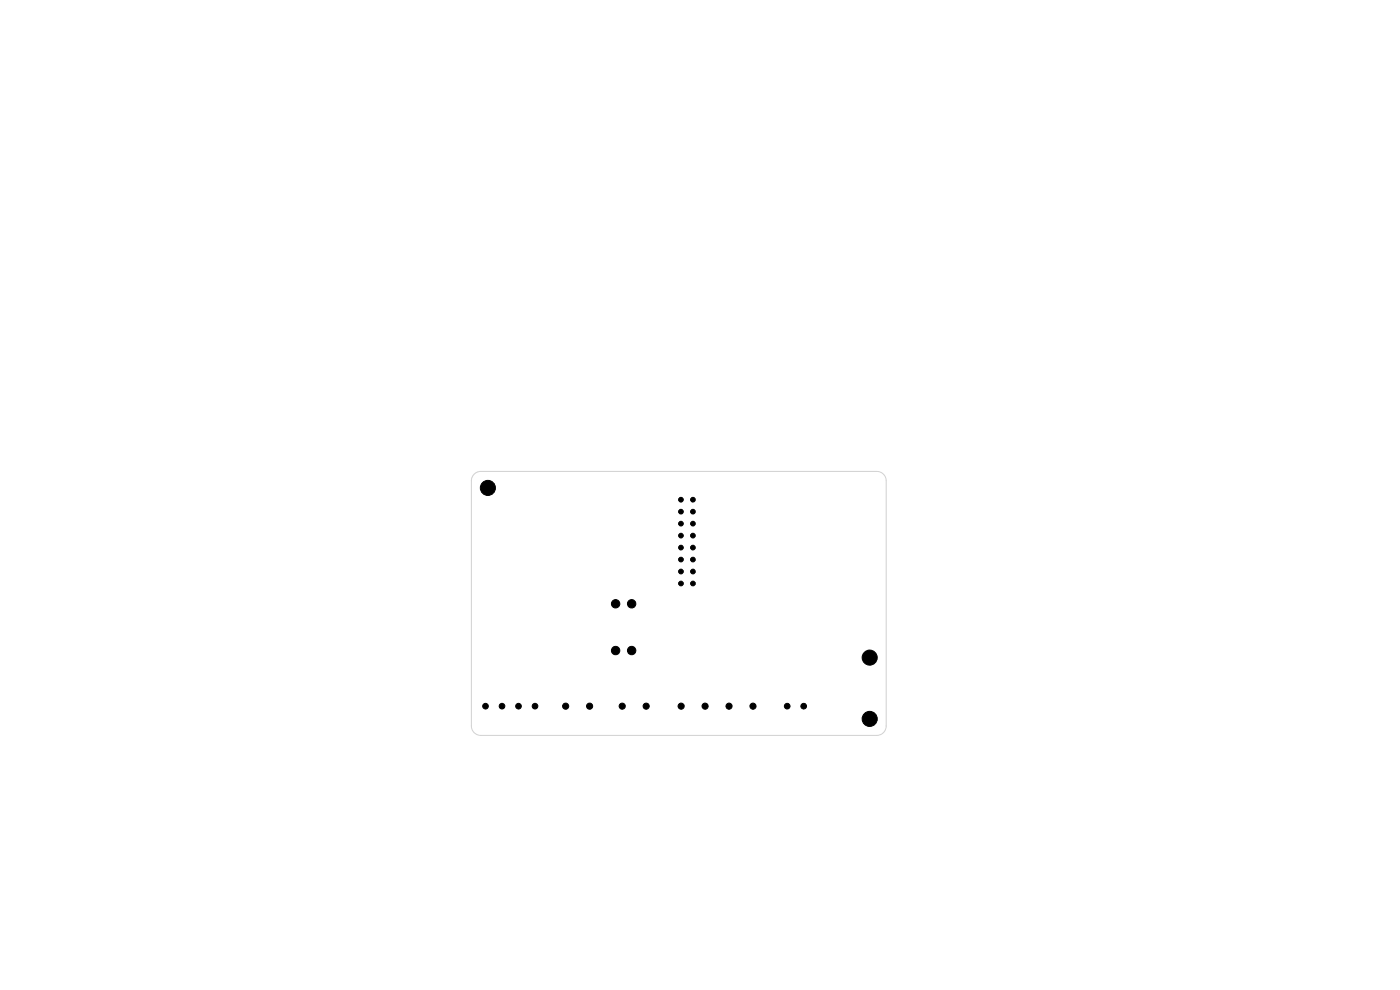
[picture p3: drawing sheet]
<svg xmlns="http://www.w3.org/2000/svg" width="297mm" height="210mm" viewBox="0 0 297 210" stroke-linecap="round" stroke-linejoin="round" font-family="sans-serif">
<path d="M100.6 100.6l.6-.4 .8-.2h84a2 2 0 0 1 2 2v52a2 2 0 0 1-2 2h-84a2 2 0 0 1-2-2v-52l.2-.8z" fill="none" stroke="#d0d2cd" stroke-width=".21"/>
<g fill="#000" stroke="#000" stroke-width=".21">
<circle cx="103.5" cy="103.5" r="1.6"/>
<circle cx="144.5" cy="106" r=".5"/>
<circle cx="144.5" cy="108.5" r=".5"/>
<circle cx="144.5" cy="111.1" r=".5"/>
<circle cx="144.5" cy="113.6" r=".5"/>
<circle cx="144.5" cy="118.7" r=".5"/>
<circle cx="144.5" cy="116.2" r=".5"/>
<circle cx="147" cy="113.6" r=".5"/>
<circle cx="147" cy="118.7" r=".5"/>
<circle cx="147" cy="106" r=".5"/>
<circle cx="147" cy="108.5" r=".5"/>
<circle cx="147" cy="111.1" r=".5"/>
<circle cx="147" cy="116.2" r=".5"/>
<circle cx="130.6" cy="128.1" r=".89"/>
<circle cx="130.6" cy="138" r=".89"/>
<circle cx="134" cy="128.1" r=".89"/>
<circle cx="134" cy="138" r=".89"/>
<circle cx="144.5" cy="121.2" r=".5"/>
<circle cx="144.5" cy="123.8" r=".5"/>
<circle cx="147" cy="121.2" r=".5"/>
<circle cx="147" cy="123.8" r=".5"/>
<circle cx="184.5" cy="139.5" r="1.6"/>
<circle cx="103" cy="149.8" r=".6"/>
<circle cx="106.5" cy="149.8" r=".6"/>
<circle cx="110" cy="149.8" r=".6"/>
<circle cx="113.5" cy="149.8" r=".6"/>
<circle cx="120" cy="149.8" r=".65"/>
<circle cx="125.1" cy="149.8" r=".65"/>
<circle cx="132" cy="149.8" r=".65"/>
<circle cx="137.1" cy="149.8" r=".65"/>
<circle cx="144.5" cy="149.8" r=".65"/>
<circle cx="149.6" cy="149.8" r=".65"/>
<circle cx="154.7" cy="149.8" r=".65"/>
<circle cx="159.7" cy="149.8" r=".65"/>
<circle cx="167" cy="149.8" r=".6"/>
<circle cx="170.5" cy="149.8" r=".6"/>
<circle cx="184.5" cy="152.5" r="1.6"/>
</g>
</svg>
